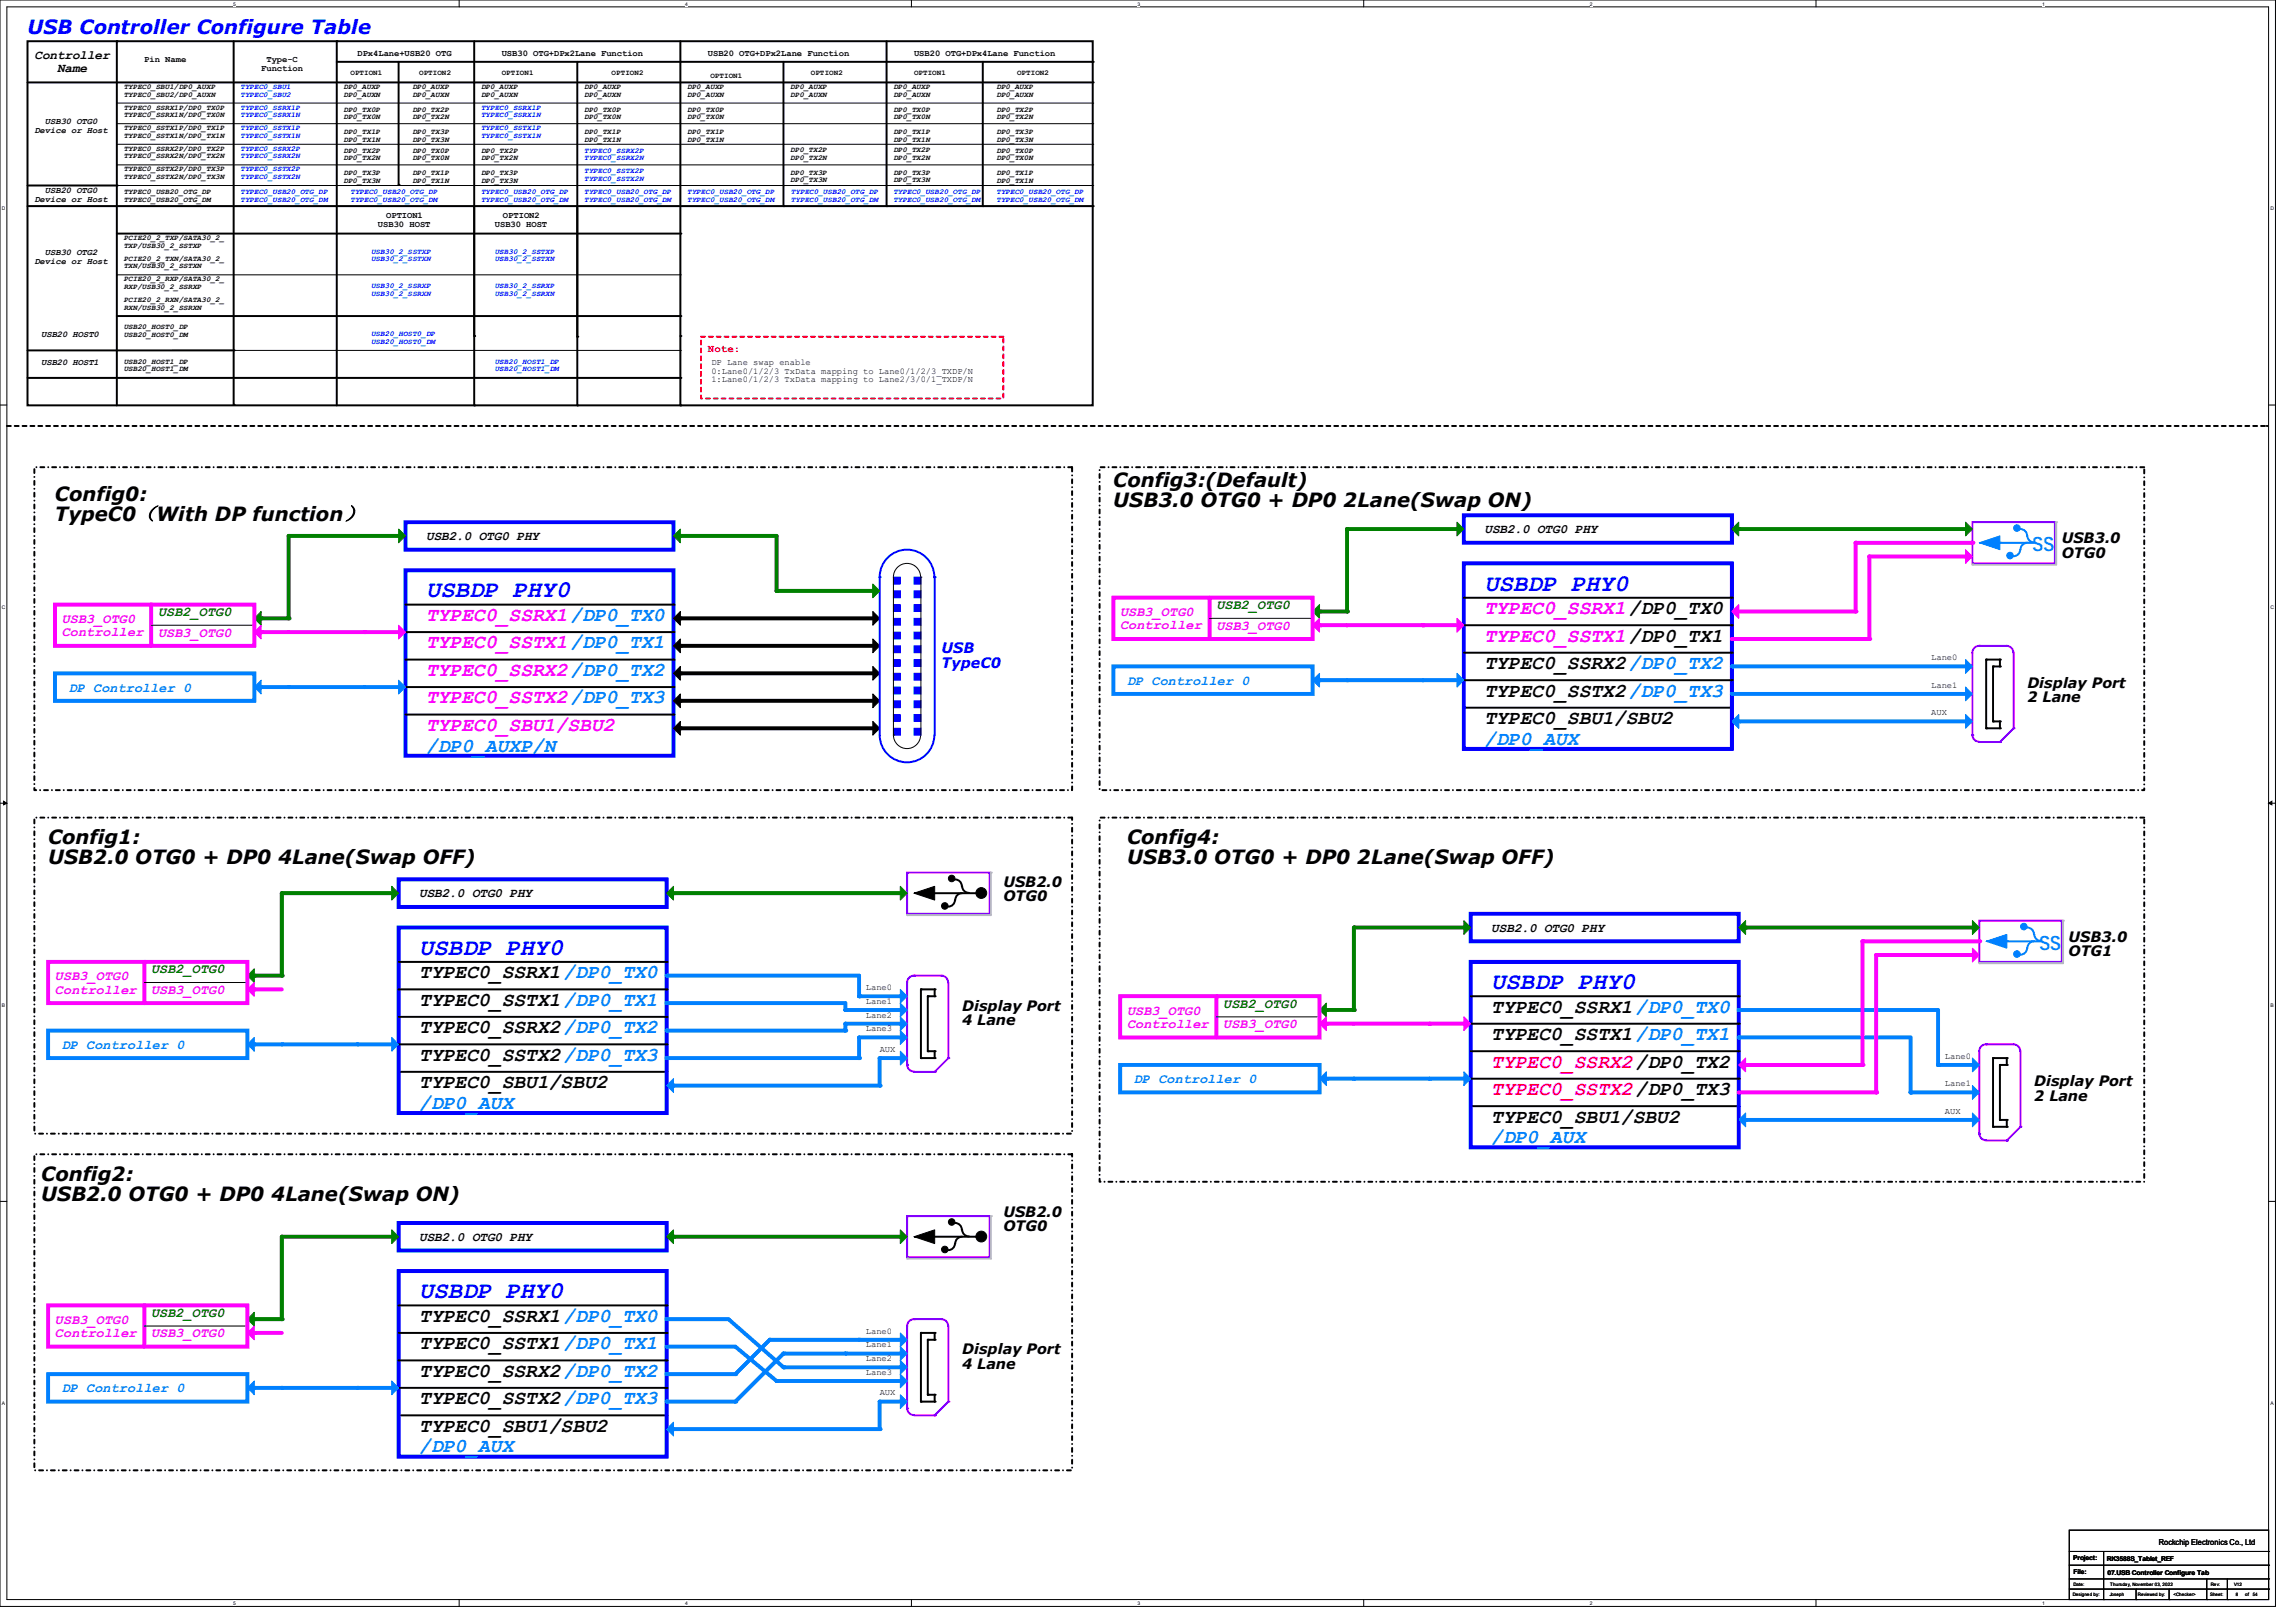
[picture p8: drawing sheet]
<svg xmlns="http://www.w3.org/2000/svg" width="297mm" height="210mm" viewBox="0 0 297 210" stroke-linecap="round" stroke-linejoin="round" font-family="sans-serif">
<defs><g id="words">
<g font-size="3.1" fill="#00f">
<text x="55.1" y="77.3">USBDP PHY0</text>
<text x="192" y="76.4">USBDP PHY0</text>
<text x="54.2" y="123.5">USBDP PHY0</text>
<text x="192.9" y="128">USBDP PHY0</text>
<text x="54.2" y="168">USBDP PHY0</text>
</g>
<text font-size="2.5" fill="#00f" x="3.6" y="4.4">USB Controller Configure Table</text>
<g font-size="2.5">
<text x="7.1" y="64.8">Config0:</text>
<text x="144" y="63">Config3:(Default)</text>
<text x="144" y="65.6">USB3.0 OTG0 + DP0 2Lane(Swap ON)</text>
<text x="7.1" y="67.4">TypeC0（With DP function）</text>
<text x="192" y="86.6">TYPEC0_SSRX2/DP0_TX2</text>
<text x="192" y="93.7">TYPEC0_SBU1/SBU2</text>
<text x="192" y="90.1">TYPEC0_SSTX2/DP0_TX3</text>
<text x="6.2" y="109.3">Config1:</text>
<text x="6.2" y="111.8">USB2.0 OTG0 + DP0 4Lane(Swap OFF)</text>
<text x="145.8" y="109.3">Config4:</text>
<text x="145.8" y="111.8">USB3.0 OTG0 + DP0 2Lane(Swap OFF)</text>
<text x="54.2" y="126.6">TYPEC0_SSRX1/DP0_TX0</text>
<text x="54.2" y="130.1">TYPEC0_SSTX1/DP0_TX1</text>
<text x="192.9" y="131">TYPEC0_SSRX1/DP0_TX0</text>
<text x="54.2" y="137.2">TYPEC0_SSTX2/DP0_TX3</text>
<text x="54.2" y="133.7">TYPEC0_SSRX2/DP0_TX2</text>
<text x="192.9" y="134.6">TYPEC0_SSTX1/DP0_TX1</text>
<text x="54.2" y="140.8">TYPEC0_SBU1/SBU2</text>
<text x="192.9" y="145.2">TYPEC0_SBU1/SBU2</text>
<text x="5.3" y="152.8">Config2:</text>
<text x="5.3" y="155.4">USB2.0 OTG0 + DP0 4Lane(Swap ON)</text>
<text x="54.2" y="171">TYPEC0_SSRX1/DP0_TX0</text>
<text x="54.2" y="174.6">TYPEC0_SSTX1/DP0_TX1</text>
<text x="54.2" y="178.1">TYPEC0_SSRX2/DP0_TX2</text>
<text x="54.2" y="185.3">TYPEC0_SBU1/SBU2</text>
<text x="54.2" y="181.7">TYPEC0_SSTX2/DP0_TX3</text>
</g>
<g font-size="2.5" fill="#0080ff">
<text x="262.9" y="71.2">SS</text>
<text x="55.1" y="97.2">/DP0_AUXP/N</text>
<text x="192" y="96.4">/DP0_AUX</text>
<text x="263.8" y="122.7">SS</text>
<text x="54.2" y="143.5">/DP0_AUX</text>
<text x="192.9" y="147.9">/DP0_AUX</text>
<text x="54.2" y="187.9">/DP0_AUX</text>
</g>
<g font-size="2.5" fill="#f0f">
<text x="55.1" y="80.3">TYPEC0_SSRX1/DP0_TX0</text>
<text x="55.1" y="83.9">TYPEC0_SSTX1/DP0_TX1</text>
<text x="192" y="79.5">TYPEC0_SSRX1/DP0_TX0</text>
<text x="192" y="83">TYPEC0_SSTX1/DP0_TX1</text>
<text x="55.1" y="87.5">TYPEC0_SSRX2/DP0_TX2</text>
<text x="55.1" y="94.6">TYPEC0_SBU1/SBU2</text>
<text x="55.1" y="91">TYPEC0_SSTX2/DP0_TX3</text>
</g>
<g font-size="2.5" fill="#ff0080">
<text x="192.9" y="141.7">TYPEC0_SSTX2/DP0_TX3</text>
<text x="192.9" y="138.1">TYPEC0_SSRX2/DP0_TX2</text>
</g>
<g font-size="1.9">
<text x="266.7" y="70.3">USB3.0</text>
<text x="266.7" y="72.2">OTG0</text>
<text x="262.3" y="89">Display Port</text>
<text x="262.3" y="90.8">2 Lane</text>
<text x="129.8" y="114.8">USB2.0</text>
<text x="129.8" y="116.6">OTG0</text>
<text x="267.6" y="121.9">USB3.0</text>
<text x="267.6" y="123.7">OTG1</text>
<text x="124.5" y="130.8">Display Port</text>
<text x="124.5" y="132.6">4 Lane</text>
<text x="263.1" y="140.5">Display Port</text>
<text x="263.1" y="142.4">2 Lane</text>
<text x="129.8" y="157.4">USB2.0</text>
<text x="129.8" y="159.3">OTG0</text>
<text x="124.5" y="175.2">Display Port</text>
<text x="124.5" y="177.1">4 Lane</text>
</g>
<g font-size="1.9" fill="#00f">
<text x="121.8" y="84.5">USB</text>
<text x="121.8" y="86.4">TypeC0</text>
</g>
<g font-size="1.7">
<text x="4.4" y="7.7">Controller</text>
<text x="7.4" y="9.3">Name</text>
<text x="55.1" y="69.9">USB2.0 OTG0 PHY</text>
<text x="192" y="69">USB2.0 OTG0 PHY</text>
<text x="54.2" y="116.1">USB2.0 OTG0 PHY</text>
<text x="192.9" y="120.6">USB2.0 OTG0 PHY</text>
<text x="54.2" y="160.6">USB2.0 OTG0 PHY</text>
</g>
<g font-size="1.7" fill="#f0f">
<text x="8" y="80.6">USB3_OTG0</text>
<text x="8" y="82.3">Controller</text>
<text x="20.4" y="82.4">USB3_OTG0</text>
<text x="144.9" y="79.7">USB3_OTG0</text>
<text x="144.9" y="81.4">Controller</text>
<text x="157.4" y="81.5">USB3_OTG0</text>
<text x="7.1" y="126.8">USB3_OTG0</text>
<text x="7.1" y="128.6">Controller</text>
<text x="19.6" y="128.6">USB3_OTG0</text>
<text x="145.8" y="131.3">USB3_OTG0</text>
<text x="145.8" y="133">Controller</text>
<text x="158.2" y="133.1">USB3_OTG0</text>
<text x="7.1" y="171.3">USB3_OTG0</text>
<text x="7.1" y="173">Controller</text>
<text x="19.6" y="173.1">USB3_OTG0</text>
</g>
<g font-size="1.7" fill="#008000">
<text x="20.4" y="79.7">USB2_OTG0</text>
<text x="157.4" y="78.8">USB2_OTG0</text>
<text x="19.6" y="125.9">USB2_OTG0</text>
<text x="158.2" y="130.4">USB2_OTG0</text>
<text x="19.6" y="170.4">USB2_OTG0</text>
</g>
<g font-size="1.7" fill="#0080ff">
<text x="8.9" y="89.5">DP Controller 0</text>
<text x="145.8" y="88.6">DP Controller 0</text>
<text x="8" y="135.7">DP Controller 0</text>
<text x="146.7" y="140.2">DP Controller 0</text>
<text x="8" y="180.2">DP Controller 0</text>
</g>
<text font-size="1.4" fill="#f00" x="91.6" y="45.6">Note:</text>
<g font-size="1.1">
<text x="18.7" y="8.1">Pin Name</text>
<text x="33.8" y="9.2">Function</text>
<text x="34.5" y="8.1">Type-C</text>
<text x="46.2" y="7.2">DPx4Lane+USB20 OTG</text>
<text x="64.9" y="7.2">USB30 OTG+DPx2Lane Function</text>
<text x="91.6" y="7.2">USB20 OTG+DPx2Lane Function</text>
<text x="118.2" y="7.2">USB20 OTG+DPx4Lane Function</text>
<text x="4.4" y="17.2">Device or Host</text>
<text x="5.8" y="16.1">USB30 OTG0</text>
<text x="4.4" y="26.1">Device or Host</text>
<text x="5.8" y="25">USB20 OTG0</text>
<text x="48.9" y="29.4">USB30 HOST</text>
<text x="50" y="28.2">OPTION1</text>
<text x="64" y="29.4">USB30 HOST</text>
<text x="65.1" y="28.2">OPTION2</text>
<text x="4.4" y="34.1">Device or Host</text>
<text x="5.8" y="33">USB30 OTG2</text>
<text x="5.3" y="43.6">USB20 HOST0</text>
<text x="5.3" y="47.2">USB20 HOST1</text>
<text x="92" y="47.2">DP Lane swap enable</text>
<text x="92" y="48.3">0:Lane0/1/2/3 TxData mapping to Lane0/1/2/3_TXDP/N</text>
<text x="92" y="49.5">1:Lane0/1/2/3 TxData mapping to Lane2/3/0/1_TXDP/N</text>
<text x="249.8" y="85.4">Lane0</text>
<text x="249.8" y="89">Lane1</text>
<text x="249.8" y="92.5">AUX</text>
<text x="112" y="128.1">Lane0</text>
<text x="112" y="129.9">Lane1</text>
<text x="112" y="131.7">Lane2</text>
<text x="112" y="133.4">Lane3</text>
<text x="113.8" y="136.1">AUX</text>
<text x="251.6" y="137">Lane0</text>
<text x="251.6" y="140.5">Lane1</text>
<text x="251.6" y="144.1">AUX</text>
<text x="112" y="172.6">Lane0</text>
<text x="112" y="174.3">Lane1</text>
<text x="112" y="176.1">Lane2</text>
<text x="112" y="177.9">Lane3</text>
<text x="113.8" y="180.6">AUX</text>
<text x="279.3" y="199.9">Rockchip Electronics Co., Ltd</text>
</g>
<g font-size="1">
<text x="16" y="11.5">TYPEC0_SBU1/DP0_AUXP</text>
<text x="44.4" y="11.5">DP0_AUXP</text>
<text x="45.3" y="9.7">OPTION1</text>
<text x="53.3" y="11.5">DP0_AUXP</text>
<text x="54.2" y="9.7">OPTION2</text>
<text x="62.2" y="11.5">DP0_AUXP</text>
<text x="64.9" y="9.7">OPTION1</text>
<text x="75.6" y="11.5">DP0_AUXP</text>
<text x="79.1" y="9.7">OPTION2</text>
<text x="88.9" y="11.5">DP0_AUXP</text>
<text x="91.9" y="10.1">OPTION1</text>
<text x="102.2" y="11.5">DP0_AUXP</text>
<text x="104.9" y="9.7">OPTION2</text>
<text x="115.6" y="11.5">DP0_AUXP</text>
<text x="118.2" y="9.7">OPTION1</text>
<text x="128.9" y="11.5">DP0_AUXP</text>
<text x="131.6" y="9.7">OPTION2</text>
<text x="16" y="12.5">TYPEC0_SBU2/DP0_AUXN</text>
<text x="16" y="14.2">TYPEC0_SSRX1P/DP0_TX0P</text>
<text x="16" y="15.2">TYPEC0_SSRX1N/DP0_TX0N</text>
<text x="16" y="16.8">TYPEC0_SSTX1P/DP0_TX1P</text>
<text x="16" y="17.8">TYPEC0_SSTX1N/DP0_TX1N</text>
<text x="44.4" y="12.5">DP0_AUXN</text>
<text x="44.4" y="14.4">DP0_TX0P</text>
<text x="44.4" y="15.4">DP0_TX0N</text>
<text x="44.4" y="17.4">DP0_TX1P</text>
<text x="53.3" y="12.5">DP0_AUXN</text>
<text x="53.3" y="14.4">DP0_TX2P</text>
<text x="53.3" y="15.4">DP0_TX2N</text>
<text x="53.3" y="17.4">DP0_TX3P</text>
<text x="62.2" y="12.5">DP0_AUXN</text>
<text x="75.6" y="12.5">DP0_AUXN</text>
<text x="75.6" y="14.4">DP0_TX0P</text>
<text x="75.6" y="15.4">DP0_TX0N</text>
<text x="75.6" y="17.4">DP0_TX1P</text>
<text x="88.9" y="12.5">DP0_AUXN</text>
<text x="88.9" y="14.4">DP0_TX0P</text>
<text x="88.9" y="15.4">DP0_TX0N</text>
<text x="88.9" y="17.4">DP0_TX1P</text>
<text x="102.2" y="12.5">DP0_AUXN</text>
<text x="115.6" y="12.5">DP0_AUXN</text>
<text x="115.6" y="14.4">DP0_TX0P</text>
<text x="115.6" y="15.4">DP0_TX0N</text>
<text x="115.6" y="17.4">DP0_TX1P</text>
<text x="128.9" y="12.5">DP0_AUXN</text>
<text x="128.9" y="14.4">DP0_TX2P</text>
<text x="128.9" y="15.4">DP0_TX2N</text>
<text x="128.9" y="17.4">DP0_TX3P</text>
<text x="16" y="19.5">TYPEC0_SSRX2P/DP0_TX2P</text>
<text x="16" y="20.5">TYPEC0_SSRX2N/DP0_TX2N</text>
<text x="16" y="22.2">TYPEC0_SSTX2P/DP0_TX3P</text>
<text x="16" y="23.2">TYPEC0_SSTX2N/DP0_TX3N</text>
<text x="44.4" y="19.8">DP0_TX2P</text>
<text x="44.4" y="20.7">DP0_TX2N</text>
<text x="44.4" y="22.7">DP0_TX3P</text>
<text x="44.4" y="23.7">DP0_TX3N</text>
<text x="44.4" y="18.3">DP0_TX1N</text>
<text x="53.3" y="19.8">DP0_TX0P</text>
<text x="53.3" y="20.7">DP0_TX0N</text>
<text x="53.3" y="22.7">DP0_TX1P</text>
<text x="53.3" y="23.7">DP0_TX1N</text>
<text x="53.3" y="18.3">DP0_TX3N</text>
<text x="62.2" y="19.8">DP0_TX2P</text>
<text x="62.2" y="20.7">DP0_TX2N</text>
<text x="62.2" y="22.7">DP0_TX3P</text>
<text x="62.2" y="23.7">DP0_TX3N</text>
<text x="75.6" y="18.3">DP0_TX1N</text>
<text x="88.9" y="18.3">DP0_TX1N</text>
<text x="102.2" y="19.7">DP0_TX2P</text>
<text x="102.2" y="20.7">DP0_TX2N</text>
<text x="102.2" y="22.6">DP0_TX3P</text>
<text x="102.2" y="23.6">DP0_TX3N</text>
<text x="115.6" y="19.7">DP0_TX2P</text>
<text x="115.6" y="20.7">DP0_TX2N</text>
<text x="115.6" y="22.6">DP0_TX3P</text>
<text x="115.6" y="23.6">DP0_TX3N</text>
<text x="115.6" y="18.3">DP0_TX1N</text>
<text x="128.9" y="19.8">DP0_TX0P</text>
<text x="128.9" y="20.7">DP0_TX0N</text>
<text x="128.9" y="22.7">DP0_TX1P</text>
<text x="128.9" y="23.7">DP0_TX1N</text>
<text x="128.9" y="18.3">DP0_TX3N</text>
<text x="16" y="25.1">TYPEC0_USB20_OTG_DP</text>
<text x="16" y="26.1">TYPEC0_USB20_OTG_DM</text>
<text x="16" y="33.7">PCIE20_2_TXN/SATA30_2_</text>
<text x="16" y="34.7">TXN/USB30_2_SSTXN</text>
<text x="16" y="31.1">PCIE20_2_TXP/SATA30_2_</text>
<text x="16" y="32">TXP/USB30_2_SSTXP</text>
<text x="16" y="39.1">PCIE20_2_RXN/SATA30_2_</text>
<text x="16" y="40">RXN/USB30_2_SSRXN</text>
<text x="16" y="36.4">PCIE20_2_RXP/SATA30_2_</text>
<text x="16" y="37.4">RXP/USB30_2_SSRXP</text>
<text x="16" y="42.6">USB20_HOST0_DP</text>
<text x="16" y="43.6">USB20_HOST0_DM</text>
<text x="16" y="47.1">USB20_HOST1_DP</text>
<text x="16" y="48">USB20_HOST1_DM</text>
</g>
<g font-size="1" fill="#00f">
<text x="31.1" y="11.5">TYPEC0_SBU1</text>
<text x="31.1" y="12.5">TYPEC0_SBU2</text>
<text x="31.1" y="14.2">TYPEC0_SSRX1P</text>
<text x="31.1" y="15.2">TYPEC0_SSRX1N</text>
<text x="31.1" y="16.8">TYPEC0_SSTX1P</text>
<text x="31.1" y="17.8">TYPEC0_SSTX1N</text>
<text x="62.2" y="16.8">TYPEC0_SSTX1P</text>
<text x="62.2" y="17.8">TYPEC0_SSTX1N</text>
<text x="62.2" y="14.2">TYPEC0_SSRX1P</text>
<text x="62.2" y="15.2">TYPEC0_SSRX1N</text>
<text x="31.1" y="19.5">TYPEC0_SSRX2P</text>
<text x="31.1" y="20.5">TYPEC0_SSRX2N</text>
<text x="31.1" y="22.2">TYPEC0_SSTX2P</text>
<text x="31.1" y="23.2">TYPEC0_SSTX2N</text>
<text x="75.6" y="19.8">TYPEC0_SSRX2P</text>
<text x="75.6" y="20.7">TYPEC0_SSRX2N</text>
<text x="75.6" y="22.4">TYPEC0_SSTX2P</text>
<text x="75.6" y="23.4">TYPEC0_SSTX2N</text>
<text x="31.1" y="25.1">TYPEC0_USB20_OTG_DP</text>
<text x="31.1" y="26.1">TYPEC0_USB20_OTG_DM</text>
<text x="45.3" y="25.1">TYPEC0_USB20_OTG_DP</text>
<text x="45.3" y="26.1">TYPEC0_USB20_OTG_DM</text>
<text x="62.2" y="25.1">TYPEC0_USB20_OTG_DP</text>
<text x="62.2" y="26.1">TYPEC0_USB20_OTG_DM</text>
<text x="75.6" y="25.1">TYPEC0_USB20_OTG_DP</text>
<text x="75.6" y="26.1">TYPEC0_USB20_OTG_DM</text>
<text x="88.9" y="25.1">TYPEC0_USB20_OTG_DP</text>
<text x="88.9" y="26.1">TYPEC0_USB20_OTG_DM</text>
<text x="102.3" y="25.1">TYPEC0_USB20_OTG_DP</text>
<text x="102.3" y="26.1">TYPEC0_USB20_OTG_DM</text>
<text x="115.6" y="25.1">TYPEC0_USB20_OTG_DP</text>
<text x="115.6" y="26.1">TYPEC0_USB20_OTG_DM</text>
<text x="128.9" y="25.1">TYPEC0_USB20_OTG_DP</text>
<text x="128.9" y="26.1">TYPEC0_USB20_OTG_DM</text>
<text x="48" y="32.9">USB30_2_SSTXP</text>
<text x="48" y="33.8">USB30_2_SSTXN</text>
<text x="64" y="32.9">USB30_2_SSTXP</text>
<text x="64" y="33.8">USB30_2_SSTXN</text>
<text x="48" y="37.3">USB30_2_SSRXP</text>
<text x="48" y="38.3">USB30_2_SSRXN</text>
<text x="64" y="37.3">USB30_2_SSRXP</text>
<text x="64" y="38.3">USB30_2_SSRXN</text>
<text x="48" y="43.5">USB20_HOST0_DP</text>
<text x="48" y="44.5">USB20_HOST0_DM</text>
<text x="64" y="47.1">USB20_HOST1_DP</text>
<text x="64" y="48">USB20_HOST1_DM</text>
</g>
<g font-size=".8">
<text x="268.2" y="201.9">Project:</text>
<text x="268.2" y="203.7">File:</text>
<text x="272.5" y="202">RK3588S_Tablet_REF</text>
<text x="272.6" y="203.8">07.USB Controller Configure Tab</text>
</g>
<g font-size=".6">
<text x="30.1" y=".7">5</text>
<text x="88.6" y=".7">4</text>
<text x="147.1" y=".7">3</text>
<text x="205.6" y=".7">2</text>
<text x="264.2" y=".7">1</text>
<text x=".3" y="27.2">D</text>
<text x="293.7" y="27.2">D</text>
<text x=".3" y="78.7">C</text>
<text x="293.7" y="78.7">C</text>
<text x=".3" y="130.3">B</text>
<text x="293.7" y="130.3">B</text>
<text x=".3" y="181.8">A</text>
<text x="293.7" y="181.8">A</text>
<text x="30.1" y="207.7">5</text>
<text x="88.6" y="207.7">4</text>
<text x="147.1" y="207.7">3</text>
<text x="205.6" y="207.7">2</text>
<text x="264.2" y="207.7">1</text>
<text x="268.1" y="206.5">Designed by:</text>
<text x="268.2" y="205.2">Date:</text>
<text x="272.9" y="206.5">Joseph</text>
<text x="273" y="205.2">Thursday, November 03, 2022</text>
<text x="276.5" y="206.5">Reviewed by:</text>
<text x="281.2" y="206.5">&lt;Checker&gt;</text>
<text x="285.9" y="206.5">Sheet:</text>
<text x="286" y="205.2">Rev:</text>
<text x="289" y="205.2">V12</text>
<text x="289.2" y="206.5">8</text>
<text x="290.4" y="206.5">of</text>
<text x="291.4" y="206.5">54</text>
</g>
</g></defs>
<path d="M0 0h294.3v207.9h-294.3zM.9 .9h292.6v206.1h-292.6z" fill="none" stroke="#000" stroke-width=".13"/>
<g fill="#fff">
<path d="M30.1 .1h.4v.7h-.4z"/>
<path d="M30.1 207.1h.4v.7h-.4z"/>
</g>
<path d="M59.4 0v.9M59.4 207v.9" fill="none" stroke="#000" stroke-width=".13"/>
<g fill="#fff">
<path d="M88.6 .1h.4v.7h-.4z"/>
<path d="M88.6 207.1h.4v.7h-.4z"/>
</g>
<path d="M117.9 0v.9M117.9 207v.9" fill="none" stroke="#000" stroke-width=".13"/>
<g fill="#fff">
<path d="M147.2 .1h.3v.7h-.3z"/>
<path d="M147.2 207.1h.3v.7h-.3z"/>
</g>
<path d="M176.4 0v.9M176.4 207v.9" fill="none" stroke="#000" stroke-width=".13"/>
<g fill="#fff">
<path d="M205.7 .1h.3v.7h-.3z"/>
<path d="M205.7 207.1h.3v.7h-.3z"/>
</g>
<path d="M234.9 0v.9M234.9 207v.9" fill="none" stroke="#000" stroke-width=".13"/>
<g fill="#fff">
<path d="M264.2 .1h.3v.7h-.3z"/>
<path d="M264.2 207.1h.3v.7h-.3z"/>
<path d="M.3 26.6h.4v.7h-.4z"/>
<path d="M293.7 26.6h.5v.7h-.5z"/>
<path d="M.3 78.1h.4v.8h-.4z"/>
<path d="M293.7 78.1h.5v.8h-.5z"/>
</g>
<path d="M0 52.4h.9M293.5 52.4h.8" fill="none" stroke="#000" stroke-width=".13"/>
<g fill="#fff">
<path d="M.3 129.7h.4v.7h-.4z"/>
<path d="M293.7 129.7h.4v.7h-.4z"/>
</g>
<path d="M0 103.9h.9M293.5 103.9h.8" fill="none" stroke="#000" stroke-width=".13"/>
<path d="M.5 103.7l.4 .2-.4 .2zM293.5 103.9l.4-.2v.4z" fill="#000" stroke="#000" stroke-width=".13"/>
<g fill="#fff">
<path d="M.3 181.2h.3v.7h-.3z"/>
<path d="M293.7 181.2h.4v.7h-.4z"/>
</g>
<g fill="none" stroke="#000" stroke-width=".13">
<path d="M15.1 13.3h126.3M15.1 16h126.3M15.1 18.7h126.3M141.4 13.3h.1M141.4 16h.1M141.4 18.7h.1M15.1 21.3h126.3M15.1 24h126.3M15.1 35.6h72.9M88 35.6h.1M141.4 21.3h.1M141.4 24h.1"/>
<path d="M22.2 45.3h65.8M88 45.3h.1M0 155.4h.9M293.5 155.4h.8"/>
</g>
<g fill="none" stroke="#000" stroke-width=".25">
<path d="M3.6 5.3h137.8v47.2h-137.8zM3.6 10.7h137.8M15.1 5.3h.1M15.1 5.3v47.2M30.2 5.3v47.1M43.6 5.3h.1M43.6 5.3v47.2M43.6 8h97.8M51.6 8v15.9M61.3 5.3v47.2M74.7 8v44.5M88 5.3v38.2"/>
<path d="M101.3 8v18.7M114.7 5.3v21.4M127.1 8v18.7M141.4 10.7h.1M141.4 8h.1M3.6 24h11.5M3.6 26.7h137.8M15.1 24h.1M15.1 30.2h72.9M51.6 23.9h.1M88 30.2h.1M101.3 26.7h.1"/>
<path d="M114.7 26.7h.1M127.1 26.7h.1M141.4 26.7h.1M3.6 48.9h84.4M3.6 45.3h26.6M15.1 40.9h72.9M30.2 52.4h.1M30.2 45.3h.1M61.3 43.5h.1M61.3 52.5h.1M74.7 43.6h.1M74.7 52.5h.1"/>
<path d="M88 52.5h.1M88 43.5h.1M88 40.9h.1M88 48.9h.1M88 43.6v8.9M189.4 91.6h34.6M224 91.6h.1"/>
</g>
<path d="M90.7 43.6h39.1v8h-39.1z" fill="none" stroke="#f00" stroke-width=".25" stroke-dasharray=".5 .5"/>
<path d="M156.5 77.3v5.4" fill="none" stroke="#f0f" stroke-width=".51"/>
<circle cx="156.5" cy="77.3" r=".25" fill="#f0f"/>
<path d="M156.5 80h13.3M169.8 80h.1" fill="none" stroke="#000" stroke-width=".13"/>
<path d="M189.4 66.7h34.6v3.5h-34.6zM189.4 72.9h34.6v24h-34.6z" fill="none" stroke="#00f" stroke-width=".51"/>
<g fill="#008000" stroke="#008000" stroke-width=".13">
<path d="M169.8 79.1l.9-.9v1.8z" fill-rule="evenodd"/>
<path d="M188.5 67.6l.9 .9-.9 .8z" fill-rule="evenodd"/>
</g>
<path d="M169.8 80.9l.9-.9v1.8z" fill-rule="evenodd" fill="#f0f" stroke="#f0f" stroke-width=".13"/>
<path d="M144 77.3h25.8v5.4h-25.8zM170.7 80.9h3.5" fill="none" stroke="#f0f" stroke-width=".51"/>
<path d="M169.8 88l.9-.9v1.8z" fill-rule="evenodd" fill="#0080ff" stroke="#0080ff" stroke-width=".13"/>
<path d="M144 86.2h25.8v3.6h-25.8z" fill="none" stroke="#0080ff" stroke-width=".51"/>
<path d="M189.4 77.3h34.6M224 77.3h.1M189.4 80.9h34.6M189.4 84.5h34.6M189.4 88h34.6M224 80.9h.1M224 84.5h.1M224 88h.1" fill="none" stroke="#000" stroke-width=".25"/>
<circle cx="170.7" cy="80.9" r=".25" fill="#f0f"/>
<path d="M170.7 79.1h3.5" fill="none" stroke="#008000" stroke-width=".51"/>
<circle cx="170.7" cy="79.1" r=".25" fill="#008000"/>
<path d="M174.2 68.5v10.6" fill="none" stroke="#008000" stroke-width=".51"/>
<circle cx="174.2" cy="79.1" r=".25" fill="#008000"/>
<path d="M174.2 68.5h14.3" fill="none" stroke="#008000" stroke-width=".51"/>
<circle cx="174.2" cy="68.5" r=".25" fill="#008000"/>
<path d="M170.7 88h3.5" fill="none" stroke="#0080ff" stroke-width=".51"/>
<circle cx="170.7" cy="88" r=".25" fill="#0080ff"/>
<path d="M188.5 80l.9 .9-.9 .9z" fill-rule="evenodd" fill="#f0f" stroke="#f0f" stroke-width=".13"/>
<path d="M184 80.9h4.5" fill="none" stroke="#f0f" stroke-width=".51"/>
<circle cx="184" cy="80.9" r=".25" fill="#f0f"/>
<path d="M174.2 88h9.8" fill="none" stroke="#0080ff" stroke-width=".51"/>
<circle cx="174.2" cy="88" r=".25" fill="#0080ff"/>
<path d="M174.2 80.9h9.8" fill="none" stroke="#f0f" stroke-width=".51"/>
<circle cx="184" cy="80.9" r=".25" fill="#f0f"/>
<path d="M188.5 87.1l.9 .9-.9 .9z" fill-rule="evenodd" fill="#0080ff" stroke="#0080ff" stroke-width=".13"/>
<path d="M184 88h4.5" fill="none" stroke="#0080ff" stroke-width=".51"/>
<circle cx="184" cy="88" r=".25" fill="#0080ff"/>
<g fill="#0080ff" stroke="#0080ff" stroke-width=".13">
<path d="M256 70.2l2.7-.9v1.8l-2.7-.9h.9z" fill-rule="evenodd"/>
<circle cx="260.9" cy="68.3" r=".42"/>
<circle cx="260" cy="71.9" r=".42"/>
</g>
<path d="M258.7 70.2h.1M258.7 70.2h4.4M261.3 71.1a.87 .87 0 0 1-.8 .9M261.4 68.5a.87 .87 0 0 1 .8 .8M262.3 69.3a.87 .87 0 0 0 .8 .9M262.3 70.2a.87 .87 0 0 0-.9 .9" fill="none" stroke="#0080ff" stroke-width=".25"/>
<path d="M255.1 67.6h10.7v5.3h-10.7zM255.1 95.1a.87 .87 0 0 0 .9 .9M255.1 95.1h.1M256 83.6a.87 .87 0 0 0-.9 .9v10.6M256 83.6h3.6a.87 .87 0 0 1 .8 .9M256 83.6h.1M256 96h2.7M258.7 96h.1M260.5 94.2h.1M260.5 84.5v9.7M260.5 94.2l-1.8 1.8" fill="none" stroke="#8000ff" stroke-width=".25"/>
<path d="M255.1 73.1h.1M266 67.6h.1M266 67.6v5.5h-10.9" fill="none" stroke="#c0c0c0" stroke-width=".25"/>
<path d="M257.8 93.3h.1" fill="none" stroke="#000" stroke-width=".13"/>
<g fill="none" stroke="#000" stroke-width=".25">
<path d="M256.9 85.3h.1M256.9 94.2h.1M256.9 85.3v8.9M256.9 85.3h1.8M256.9 94.2h1.8M257.8 93.3h.1M257.8 86.2h.1M257.8 93.3h.9M257.8 86.2v7.1M257.8 86.2h.9M258.7 86.2h.1M258.7 93.3h.1"/>
<path d="M258.7 85.3h.1M258.7 94.2h.1M258.7 85.3v.9M258.7 93.3v.9"/>
</g>
<path d="M224 86.2h30.3" fill="none" stroke="#0080ff" stroke-width=".51"/>
<circle cx="224" cy="86.2" r=".25" fill="#0080ff"/>
<g fill="#0080ff" stroke="#0080ff" stroke-width=".13">
<path d="M254.3 85.3l.8 .9-.8 .9z" fill-rule="evenodd"/>
<path d="M254.3 88.9l.8 .9-.8 .9z" fill-rule="evenodd"/>
</g>
<path d="M224 89.8h30.3" fill="none" stroke="#0080ff" stroke-width=".51"/>
<circle cx="224" cy="89.8" r=".25" fill="#0080ff"/>
<path d="M254.3 92.5l.8 .8-.8 .9z" fill-rule="evenodd" fill="#0080ff" stroke="#0080ff" stroke-width=".13"/>
<path d="M224.9 93.3h29.4" fill="none" stroke="#0080ff" stroke-width=".51"/>
<circle cx="224.9" cy="93.3" r=".25" fill="#0080ff"/>
<path d="M224.9 92.5v1.7l-.9-.9z" fill-rule="evenodd" fill="#0080ff" stroke="#0080ff" stroke-width=".13"/>
<path d="M224.9 68.5h29.4" fill="none" stroke="#008000" stroke-width=".51"/>
<circle cx="224.9" cy="68.5" r=".25" fill="#008000"/>
<g fill="#008000" stroke="#008000" stroke-width=".13">
<path d="M224 68.5l.9-.9v1.7z" fill-rule="evenodd"/>
<path d="M254.3 67.6l.8 .9-.8 .8z" fill-rule="evenodd"/>
</g>
<path d="M240 70.2h15.1" fill="none" stroke="#f0f" stroke-width=".51"/>
<circle cx="255.1" cy="70.2" r=".25" fill="#f0f"/>
<path d="M254.3 71.1l.8 .9-.8 .9z" fill-rule="evenodd" fill="#f0f" stroke="#f0f" stroke-width=".13"/>
<path d="M241.8 72h12.5" fill="none" stroke="#f0f" stroke-width=".51"/>
<circle cx="254.3" cy="72" r=".25" fill="#f0f"/>
<path d="M240 70.2v8.9" fill="none" stroke="#f0f" stroke-width=".51"/>
<circle cx="240" cy="70.2" r=".25" fill="#f0f"/>
<path d="M241.8 72v10.7" fill="none" stroke="#f0f" stroke-width=".51"/>
<circle cx="241.8" cy="72" r=".25" fill="#f0f"/>
<path d="M224.9 79.1h15.1" fill="none" stroke="#f0f" stroke-width=".51"/>
<circle cx="240" cy="79.1" r=".25" fill="#f0f"/>
<path d="M224.9 78.2v1.8l-.9-.9z" fill-rule="evenodd" fill="#f0f" stroke="#f0f" stroke-width=".13"/>
<path d="M224 82.7h17.8" fill="none" stroke="#f0f" stroke-width=".51"/>
<circle cx="241.8" cy="82.7" r=".25" fill="#f0f"/>
<path d="M190.2 143.1h34.7M224.9 143.1h.1" fill="none" stroke="#000" stroke-width=".25"/>
<path d="M157.4 128.9v5.3" fill="none" stroke="#f0f" stroke-width=".51"/>
<circle cx="157.4" cy="128.9" r=".25" fill="#f0f"/>
<path d="M157.4 131.6h13.3M170.7 131.6h.1" fill="none" stroke="#000" stroke-width=".13"/>
<path d="M190.2 118.2h34.7v3.6h-34.7zM190.2 124.5h34.7v24h-34.7z" fill="none" stroke="#00f" stroke-width=".51"/>
<g fill="#008000" stroke="#008000" stroke-width=".13">
<path d="M170.7 130.7l.9-.9v1.8z" fill-rule="evenodd"/>
<path d="M189.4 119.1l.8 .9-.8 .9z" fill-rule="evenodd"/>
</g>
<path d="M170.7 132.5l.9-.9v1.7z" fill-rule="evenodd" fill="#f0f" stroke="#f0f" stroke-width=".13"/>
<path d="M144.9 128.9h25.8v5.3h-25.8zM171.6 132.5h3.5" fill="none" stroke="#f0f" stroke-width=".51"/>
<path d="M170.7 139.6l.9-.9v1.8z" fill-rule="evenodd" fill="#0080ff" stroke="#0080ff" stroke-width=".13"/>
<path d="M144.9 137.8h25.8v3.6h-25.8z" fill="none" stroke="#0080ff" stroke-width=".51"/>
<path d="M190.2 132.5h34.7M190.2 128.9h34.7M190.2 136h34.7M190.2 139.6h34.7M224.9 132.5h.1M224.9 128.9h.1M224.9 136h.1M224.9 139.6h.1" fill="none" stroke="#000" stroke-width=".25"/>
<circle cx="171.6" cy="132.5" r=".25" fill="#f0f"/>
<path d="M171.6 130.7h3.5" fill="none" stroke="#008000" stroke-width=".51"/>
<circle cx="171.6" cy="130.7" r=".25" fill="#008000"/>
<path d="M175.1 120v10.7" fill="none" stroke="#008000" stroke-width=".51"/>
<circle cx="175.1" cy="130.7" r=".25" fill="#008000"/>
<path d="M175.1 120h14.3" fill="none" stroke="#008000" stroke-width=".51"/>
<circle cx="175.1" cy="120" r=".25" fill="#008000"/>
<path d="M171.6 139.6h3.5" fill="none" stroke="#0080ff" stroke-width=".51"/>
<circle cx="171.6" cy="139.6" r=".25" fill="#0080ff"/>
<path d="M189.4 131.6l.8 .9-.8 .8z" fill-rule="evenodd" fill="#f0f" stroke="#f0f" stroke-width=".13"/>
<path d="M184.9 132.5h4.5" fill="none" stroke="#f0f" stroke-width=".51"/>
<circle cx="184.9" cy="132.5" r=".25" fill="#f0f"/>
<path d="M175.1 139.6h9.8" fill="none" stroke="#0080ff" stroke-width=".51"/>
<circle cx="175.1" cy="139.6" r=".25" fill="#0080ff"/>
<path d="M175.1 132.5h9.8" fill="none" stroke="#f0f" stroke-width=".51"/>
<circle cx="184.9" cy="132.5" r=".25" fill="#f0f"/>
<path d="M189.4 138.7l.8 .9-.8 .9z" fill-rule="evenodd" fill="#0080ff" stroke="#0080ff" stroke-width=".13"/>
<path d="M184.9 139.6h4.5" fill="none" stroke="#0080ff" stroke-width=".51"/>
<circle cx="184.9" cy="139.6" r=".25" fill="#0080ff"/>
<g fill="#0080ff" stroke="#0080ff" stroke-width=".13">
<path d="M256.9 121.8l2.7-.9v1.8l-2.7-.9h.9z" fill-rule="evenodd"/>
<circle cx="261.8" cy="119.9" r=".42"/>
<circle cx="260.9" cy="123.4" r=".42"/>
</g>
<path d="M259.6 121.8h.1M259.6 121.8h4.4M262.2 122.7a.87 .87 0 0 1-.8 .8M262.3 120a.87 .87 0 0 1 .8 .9M263.1 120.9a.87 .87 0 0 0 .9 .9M263.1 121.8a.87 .87 0 0 0-.8 .9" fill="none" stroke="#0080ff" stroke-width=".25"/>
<path d="M256 119.1h10.7v5.4h-10.7zM256.9 135.1a.87 .87 0 0 0-.9 .9v10.7M256.9 135.1h3.6a.87 .87 0 0 1 .8 .9M256.9 135.1h.1M261.4 136v9.8M256 146.7a.87 .87 0 0 0 .9 .8M256 146.7h.1M256.9 147.6h2.7M259.6 147.6h.1M261.4 145.8h.1M261.4 145.8l-1.8 1.8" fill="none" stroke="#8000ff" stroke-width=".25"/>
<path d="M266.9 119.1h.1M266.9 119.1v5.5h-10.9M256 124.6h.1" fill="none" stroke="#c0c0c0" stroke-width=".25"/>
<path d="M258.7 144.9h.1" fill="none" stroke="#000" stroke-width=".13"/>
<g fill="none" stroke="#000" stroke-width=".25">
<path d="M257.8 136.9h.1M257.8 136.9v8.9M257.8 136.9h1.8M258.7 137.8h.1M258.7 137.8v7.1M258.7 137.8h.9M259.6 137.8h.1M259.6 136.9h.1M259.6 136.9v.9M257.8 145.8h.1M257.8 145.8h1.8M258.7 144.9h.1"/>
<path d="M258.7 144.9h.9M259.6 144.9h.1M259.6 145.8h.1M259.6 144.9v.9"/>
</g>
<path d="M225.8 144.9h29.3" fill="none" stroke="#0080ff" stroke-width=".51"/>
<circle cx="225.8" cy="144.9" r=".25" fill="#0080ff"/>
<g fill="#0080ff" stroke="#0080ff" stroke-width=".13">
<path d="M255.1 144l.9 .9-.9 .9z" fill-rule="evenodd"/>
<path d="M224.9 144.9l.9-.9v1.8z" fill-rule="evenodd"/>
</g>
<path d="M224.9 130.7h25.8" fill="none" stroke="#0080ff" stroke-width=".51"/>
<circle cx="224.9" cy="130.7" r=".25" fill="#0080ff"/>
<path d="M224.9 134.2h22.2" fill="none" stroke="#0080ff" stroke-width=".51"/>
<circle cx="224.9" cy="134.2" r=".25" fill="#0080ff"/>
<path d="M255.1 136.9l.9 .9-.9 .9z" fill-rule="evenodd" fill="#0080ff" stroke="#0080ff" stroke-width=".13"/>
<path d="M250.7 137.8h4.4" fill="none" stroke="#0080ff" stroke-width=".51"/>
<circle cx="250.7" cy="137.8" r=".25" fill="#0080ff"/>
<path d="M255.1 140.5l.9 .9-.9 .8z" fill-rule="evenodd" fill="#0080ff" stroke="#0080ff" stroke-width=".13"/>
<path d="M247.1 141.4h8" fill="none" stroke="#0080ff" stroke-width=".51"/>
<circle cx="247.1" cy="141.4" r=".25" fill="#0080ff"/>
<path d="M250.7 130.7v7.1" fill="none" stroke="#0080ff" stroke-width=".51"/>
<circle cx="250.7" cy="137.8" r=".25" fill="#0080ff"/>
<path d="M247.1 134.2v7.2" fill="none" stroke="#0080ff" stroke-width=".51"/>
<circle cx="247.1" cy="141.4" r=".25" fill="#0080ff"/>
<path d="M225.8 120h29.3" fill="none" stroke="#008000" stroke-width=".51"/>
<circle cx="225.8" cy="120" r=".25" fill="#008000"/>
<g fill="#008000" stroke="#008000" stroke-width=".13">
<path d="M255.1 119.1l.9 .9-.9 .9z" fill-rule="evenodd"/>
<path d="M224.9 120l.9-.9v1.8z" fill-rule="evenodd"/>
</g>
<path d="M240.9 121.8h15.1" fill="none" stroke="#f0f" stroke-width=".51"/>
<circle cx="256" cy="121.8" r=".25" fill="#f0f"/>
<path d="M255.1 122.7l.9 .9-.9 .9z" fill-rule="evenodd" fill="#f0f" stroke="#f0f" stroke-width=".13"/>
<path d="M242.7 123.6h12.4" fill="none" stroke="#f0f" stroke-width=".51"/>
<circle cx="255.1" cy="123.6" r=".25" fill="#f0f"/>
<path d="M240.9 121.8v16" fill="none" stroke="#f0f" stroke-width=".51"/>
<circle cx="240.9" cy="121.8" r=".25" fill="#f0f"/>
<path d="M242.7 123.6v17.8" fill="none" stroke="#f0f" stroke-width=".51"/>
<circle cx="242.7" cy="123.6" r=".25" fill="#f0f"/>
<path d="M225.8 137.8h15.1" fill="none" stroke="#f0f" stroke-width=".51"/>
<circle cx="240.9" cy="137.8" r=".25" fill="#f0f"/>
<path d="M224.9 141.4h17.8" fill="none" stroke="#f0f" stroke-width=".51"/>
<circle cx="242.7" cy="141.4" r=".25" fill="#f0f"/>
<path d="M224.9 137.8l.9-.9v1.8z" fill-rule="evenodd" fill="#f0f" stroke="#f0f" stroke-width=".13"/>
<path d="M142.2 60.5h135.2v41.7h-135.2zM142.2 105.8h135.2v47.1h-135.2z" fill="none" stroke="#000" stroke-width=".25" stroke-dasharray=".5 .5 0 .5"/>
<path d="M19.6 78.2v5.4" fill="none" stroke="#f0f" stroke-width=".51"/>
<circle cx="19.6" cy="78.2" r=".25" fill="#f0f"/>
<path d="M19.6 80.9h13.3M32.9 80.9h.1" fill="none" stroke="#000" stroke-width=".13"/>
<path d="M33.8 81.8h3.5" fill="none" stroke="#f0f" stroke-width=".51"/>
<circle cx="33.8" cy="81.8" r=".25" fill="#f0f"/>
<path d="M52.5 67.6h34.6v3.5h-34.6zM52.5 73.8h34.6v24h-34.6z" fill="none" stroke="#00f" stroke-width=".51"/>
<path d="M32.9 80l.9-.9v1.8z" fill-rule="evenodd" fill="#008000" stroke="#008000" stroke-width=".13"/>
<path d="M32.9 81.8l.9-.9v1.8z" fill-rule="evenodd" fill="#f0f" stroke="#f0f" stroke-width=".13"/>
<path d="M7.1 78.2h25.8v5.4h-25.8z" fill="none" stroke="#f0f" stroke-width=".51"/>
<path d="M33.8 80h3.5" fill="none" stroke="#008000" stroke-width=".51"/>
<circle cx="33.8" cy="80" r=".25" fill="#008000"/>
<path d="M37.3 69.3v10.7" fill="none" stroke="#008000" stroke-width=".51"/>
<circle cx="37.3" cy="80" r=".25" fill="#008000"/>
<path d="M51.6 68.5l.9 .8-.9 .9z" fill-rule="evenodd" fill="#008000" stroke="#008000" stroke-width=".13"/>
<path d="M37.3 69.3h14.3" fill="none" stroke="#008000" stroke-width=".51"/>
<circle cx="37.3" cy="69.3" r=".25" fill="#008000"/>
<path d="M52.5 78.2h34.6M87.1 78.2h.1M52.5 81.8h34.6M52.5 85.3h34.6M52.5 88.9h34.6M87.1 81.8h.1M87.1 85.3h.1M87.1 88.9h.1" fill="none" stroke="#000" stroke-width=".25"/>
<path d="M32.9 88.9l.9-.9v1.8z" fill-rule="evenodd" fill="#0080ff" stroke="#0080ff" stroke-width=".13"/>
<path d="M7.1 87.1h25.8v3.6h-25.8zM33.8 88.9h3.5" fill="none" stroke="#0080ff" stroke-width=".51"/>
<circle cx="33.8" cy="88.9" r=".25" fill="#0080ff"/>
<path d="M51.6 80.9l.9 .9-.9 .9z" fill-rule="evenodd" fill="#f0f" stroke="#f0f" stroke-width=".13"/>
<path d="M51.6 88l.9 .9-.9 .9z" fill-rule="evenodd" fill="#0080ff" stroke="#0080ff" stroke-width=".13"/>
<path d="M47.1 81.8h4.5" fill="none" stroke="#f0f" stroke-width=".51"/>
<circle cx="47.1" cy="81.8" r=".25" fill="#f0f"/>
<path d="M47.1 88.9h4.5" fill="none" stroke="#0080ff" stroke-width=".51"/>
<circle cx="47.1" cy="88.9" r=".25" fill="#0080ff"/>
<path d="M37.3 88.9h9.8" fill="none" stroke="#0080ff" stroke-width=".51"/>
<circle cx="37.3" cy="88.9" r=".25" fill="#0080ff"/>
<path d="M37.3 81.8h9.8" fill="none" stroke="#f0f" stroke-width=".51"/>
<circle cx="47.1" cy="81.8" r=".25" fill="#f0f"/>
<g fill="#000" stroke="#000" stroke-width=".13">
<path d="M87.1 80l.9-.9v1.8z" fill-rule="evenodd"/>
<path d="M87.1 83.6l.9-.9v1.8z" fill-rule="evenodd"/>
<path d="M87.1 87.1l.9-.9v1.8z" fill-rule="evenodd"/>
<path d="M87.1 90.7l.9-.9v1.8z" fill-rule="evenodd"/>
<path d="M87.1 94.2l.9-.9v1.8z" fill-rule="evenodd"/>
<path d="M112.9 79.1l.9 .9-.9 .9z" fill-rule="evenodd"/>
<path d="M112.9 82.7l.9 .9-.9 .9z" fill-rule="evenodd"/>
<path d="M112.9 86.2l.9 .9-.9 .9z" fill-rule="evenodd"/>
<path d="M112.9 89.8l.9 .9-.9 .9z" fill-rule="evenodd"/>
<path d="M112.9 93.3l.9 .9-.9 .9z" fill-rule="evenodd"/>
</g>
<path d="M88 80h24.9M88 83.6h24.9M88 87.1h24.9M88 90.7h24.9M88 94.2h24.9" fill="none" stroke="#000" stroke-width=".51"/>
<g fill="#000">
<circle cx="88" cy="90.7" r=".25"/>
<circle cx="88" cy="80" r=".25"/>
<circle cx="88" cy="83.6" r=".25"/>
<circle cx="88" cy="87.1" r=".25"/>
<circle cx="88" cy="94.2" r=".25"/>
</g>
<path d="M52.5 92.5h34.6M87.1 92.5h.1" fill="none" stroke="#000" stroke-width=".25"/>
<path d="M119.1 74.7a1.76 1.76 0 0 0-1.8-1.8 1.76 1.76 0 0 0-1.7 1.8v20.4M119.1 74.7h.1M119.1 74.7v20.4M115.6 95.1a1.76 1.76 0 0 0 1.7 1.8 1.76 1.76 0 0 0 1.8-1.8M115.6 95.1h.1" fill="none" stroke="#000" stroke-width=".13"/>
<g fill="#00f" stroke="#00f" stroke-width=".13">
<path d="M115.6 94.2h.9v.9h-.9z" fill-rule="evenodd"/>
<path d="M115.6 92.5h.9v.8h-.9z" fill-rule="evenodd"/>
<path d="M115.6 90.7h.9v.9h-.9z" fill-rule="evenodd"/>
<path d="M115.6 88.9h.9v.9h-.9z" fill-rule="evenodd"/>
<path d="M115.6 87.1h.9v.9h-.9z" fill-rule="evenodd"/>
<path d="M115.6 85.3h.9v.9h-.9z" fill-rule="evenodd"/>
<path d="M115.6 83.6h.9v.9h-.9z" fill-rule="evenodd"/>
<path d="M115.6 81.8h.9v.9h-.9z" fill-rule="evenodd"/>
<path d="M115.6 80h.9v.9h-.9z" fill-rule="evenodd"/>
<path d="M115.6 78.2h.9v.9h-.9z" fill-rule="evenodd"/>
<path d="M115.6 76.5h.9v.8h-.9z" fill-rule="evenodd"/>
<path d="M115.6 74.7h.9v.9h-.9z" fill-rule="evenodd"/>
<path d="M118.2 94.2h.9v.9h-.9z" fill-rule="evenodd"/>
<path d="M118.2 92.5h.9v.8h-.9z" fill-rule="evenodd"/>
<path d="M118.2 90.7h.9v.9h-.9z" fill-rule="evenodd"/>
<path d="M118.2 88.9h.9v.9h-.9z" fill-rule="evenodd"/>
<path d="M118.2 87.1h.9v.9h-.9z" fill-rule="evenodd"/>
<path d="M118.2 85.3h.9v.9h-.9z" fill-rule="evenodd"/>
<path d="M118.2 83.6h.9v.9h-.9z" fill-rule="evenodd"/>
<path d="M118.2 81.8h.9v.9h-.9z" fill-rule="evenodd"/>
<path d="M118.2 80h.9v.9h-.9z" fill-rule="evenodd"/>
<path d="M118.2 78.2h.9v.9h-.9z" fill-rule="evenodd"/>
<path d="M118.2 76.5h.9v.8h-.9z" fill-rule="evenodd"/>
<path d="M118.2 74.7h.9v.9h-.9z" fill-rule="evenodd"/>
</g>
<path d="M113.8 74.7h.1M113.8 74.7a3.5 3.5 0 0 1 3.5-3.6 3.5 3.5 0 0 1 3.6 3.6M113.8 74.7v20.4a3.5 3.5 0 0 0 3.5 3.5 3.5 3.5 0 0 0 3.6-3.5M120.9 74.7h.1M120.9 74.7v20.4" fill="none" stroke="#00f" stroke-width=".25"/>
<path d="M112.9 75.6l.9 .9-.9 .8z" fill-rule="evenodd" fill="#008000" stroke="#008000" stroke-width=".13"/>
<path d="M100.5 76.5h12.4" fill="none" stroke="#008000" stroke-width=".51"/>
<circle cx="100.5" cy="76.5" r=".25" fill="#008000"/>
<path d="M88 69.3h12.5" fill="none" stroke="#008000" stroke-width=".51"/>
<circle cx="88" cy="69.3" r=".25" fill="#008000"/>
<path d="M87.1 69.3l.9-.8v1.7z" fill-rule="evenodd" fill="#008000" stroke="#008000" stroke-width=".13"/>
<path d="M100.5 69.3v7.2" fill="none" stroke="#008000" stroke-width=".51"/>
<circle cx="100.5" cy="76.5" r=".25" fill="#008000"/>
<path d="M51.6 138.7h34.6M86.2 138.7h.1" fill="none" stroke="#000" stroke-width=".25"/>
<path d="M18.7 124.5v5.3" fill="none" stroke="#f0f" stroke-width=".51"/>
<circle cx="18.7" cy="124.5" r=".25" fill="#f0f"/>
<path d="M18.7 127.1h13.3M32 127.1h.1" fill="none" stroke="#000" stroke-width=".13"/>
<path d="M32.9 128h3.5" fill="none" stroke="#f0f" stroke-width=".51"/>
<circle cx="32.9" cy="128" r=".25" fill="#f0f"/>
<path d="M51.6 113.8h34.6v3.5h-34.6zM51.6 120h34.6v24h-34.6z" fill="none" stroke="#00f" stroke-width=".51"/>
<path d="M32 126.2l.9-.9v1.8z" fill-rule="evenodd" fill="#008000" stroke="#008000" stroke-width=".13"/>
<path d="M32 128l.9-.9v1.8z" fill-rule="evenodd" fill="#f0f" stroke="#f0f" stroke-width=".13"/>
<path d="M6.2 124.5h25.8v5.3h-25.8z" fill="none" stroke="#f0f" stroke-width=".51"/>
<path d="M32.9 126.2h3.5" fill="none" stroke="#008000" stroke-width=".51"/>
<circle cx="32.9" cy="126.2" r=".25" fill="#008000"/>
<path d="M36.4 115.6v10.6" fill="none" stroke="#008000" stroke-width=".51"/>
<circle cx="36.4" cy="126.2" r=".25" fill="#008000"/>
<path d="M50.7 114.7l.9 .9-.9 .9z" fill-rule="evenodd" fill="#008000" stroke="#008000" stroke-width=".13"/>
<path d="M36.4 115.6h14.3" fill="none" stroke="#008000" stroke-width=".51"/>
<circle cx="36.4" cy="115.6" r=".25" fill="#008000"/>
<path d="M51.6 128h34.6M51.6 124.5h34.6M51.6 131.6h34.6M51.6 135.1h34.6M86.2 128h.1M86.2 124.5h.1M86.2 131.6h.1M86.2 135.1h.1" fill="none" stroke="#000" stroke-width=".25"/>
<path d="M32 135.1l.9-.9v1.8z" fill-rule="evenodd" fill="#0080ff" stroke="#0080ff" stroke-width=".13"/>
<path d="M6.2 133.3h25.8v3.6h-25.8zM32.9 135.1h3.5" fill="none" stroke="#0080ff" stroke-width=".51"/>
<circle cx="32.9" cy="135.1" r=".25" fill="#0080ff"/>
<path d="M50.7 134.2l.9 .9-.9 .9z" fill-rule="evenodd" fill="#0080ff" stroke="#0080ff" stroke-width=".13"/>
<path d="M46.2 135.1h4.5" fill="none" stroke="#0080ff" stroke-width=".51"/>
<circle cx="46.2" cy="135.1" r=".25" fill="#0080ff"/>
<path d="M36.4 135.1h9.8" fill="none" stroke="#0080ff" stroke-width=".51"/>
<circle cx="36.4" cy="135.1" r=".25" fill="#0080ff"/>
<path d="M117.3 112.9h10.7v5.3h-10.7zM117.3 137.8a.87 .87 0 0 0 .9 .8M117.3 137.8h.1M118.2 126.2a.87 .87 0 0 0-.9 .9v10.7M118.2 126.2h3.6a.87 .87 0 0 1 .8 .9M118.2 126.2h.1M118.2 138.7h2.7M120.9 138.7h.1M122.7 136.9h.1M122.7 127.1v9.8M122.7 136.9l-1.8 1.8" fill="none" stroke="#8000ff" stroke-width=".25"/>
<path d="M120 136h.1" fill="none" stroke="#000" stroke-width=".13"/>
<g fill="none" stroke="#000" stroke-width=".25">
<path d="M119.1 115.6h.1M119.1 115.6h7.1M123.5 116.5a.87 .87 0 0 1-.8 .8M123.6 113.8a.87 .87 0 0 1 .8 .9M124.5 114.7a.87 .87 0 0 0 .8 .8M124.5 115.6a.87 .87 0 0 0-.9 .9M119.1 128h.1M119.1 136.9h.1M119.1 128v8.9M119.1 128h1.8M119.1 136.9h1.8M120 136h.1"/>
<path d="M120 128.9h.1M120 136h.9M120 128.9v7.1M120 128.9h.9M120.9 128.9h.1M120.9 136h.1M120.9 128h.1M120.9 136.9h.1M120.9 128v.9M120.9 136v.9"/>
</g>
<g fill="#000" stroke="#000" stroke-width=".13">
<path d="M118.2 115.6l2.7-.9v1.8l-2.7-.9h.9z" fill-rule="evenodd"/>
<circle cx="122.2" cy="117.2" r=".42"/>
<circle cx="123.1" cy="113.7" r=".42"/>
<circle cx="126.9" cy="115.5" r=".7"/>
</g>
<path d="M117.3 118.4h.1M128.2 112.9h.1M128.2 112.9v5.5h-10.9" fill="none" stroke="#c0c0c0" stroke-width=".25"/>
<path d="M87.1 115.6h29.4" fill="none" stroke="#008000" stroke-width=".51"/>
<circle cx="87.1" cy="115.6" r=".25" fill="#008000"/>
<g fill="#008000" stroke="#008000" stroke-width=".13">
<path d="M87.1 114.7v1.8l-.9-.9z" fill-rule="evenodd"/>
<path d="M116.5 114.7l.8 .9-.8 .9z" fill-rule="evenodd"/>
</g>
<path d="M87.1 140.5h26.7" fill="none" stroke="#0080ff" stroke-width=".51"/>
<circle cx="87.1" cy="140.5" r=".25" fill="#0080ff"/>
<path d="M86.2 140.5l.9-.9v1.8z" fill-rule="evenodd" fill="#0080ff" stroke="#0080ff" stroke-width=".13"/>
<path d="M86.2 126.2h24.9" fill="none" stroke="#0080ff" stroke-width=".51"/>
<circle cx="86.2" cy="126.2" r=".25" fill="#0080ff"/>
<path d="M86.2 129.8h23.1" fill="none" stroke="#0080ff" stroke-width=".51"/>
<circle cx="86.2" cy="129.8" r=".25" fill="#0080ff"/>
<path d="M86.2 133.3h23.1" fill="none" stroke="#0080ff" stroke-width=".51"/>
<circle cx="86.2" cy="133.3" r=".25" fill="#0080ff"/>
<path d="M86.2 136.9h24.9" fill="none" stroke="#0080ff" stroke-width=".51"/>
<circle cx="86.2" cy="136.9" r=".25" fill="#0080ff"/>
<path d="M116.5 128l.8 .9-.8 .9z" fill-rule="evenodd" fill="#0080ff" stroke="#0080ff" stroke-width=".13"/>
<path d="M111.1 128.9h5.4" fill="none" stroke="#0080ff" stroke-width=".51"/>
<circle cx="111.1" cy="128.9" r=".25" fill="#0080ff"/>
<path d="M116.5 129.8l.8 .9-.8 .9z" fill-rule="evenodd" fill="#0080ff" stroke="#0080ff" stroke-width=".13"/>
<path d="M109.3 130.7h7.2" fill="none" stroke="#0080ff" stroke-width=".51"/>
<circle cx="109.3" cy="130.7" r=".25" fill="#0080ff"/>
<path d="M116.5 131.6l.8 .9-.8 .8z" fill-rule="evenodd" fill="#0080ff" stroke="#0080ff" stroke-width=".13"/>
<path d="M109.3 132.5h7.2" fill="none" stroke="#0080ff" stroke-width=".51"/>
<circle cx="109.3" cy="132.5" r=".25" fill="#0080ff"/>
<path d="M116.5 133.3l.8 .9-.8 .9z" fill-rule="evenodd" fill="#0080ff" stroke="#0080ff" stroke-width=".13"/>
<path d="M111.1 134.2h5.4" fill="none" stroke="#0080ff" stroke-width=".51"/>
<circle cx="111.1" cy="134.2" r=".25" fill="#0080ff"/>
<path d="M111.1 126.2v2.7" fill="none" stroke="#0080ff" stroke-width=".51"/>
<circle cx="111.1" cy="128.9" r=".25" fill="#0080ff"/>
<path d="M111.1 134.2v2.7" fill="none" stroke="#0080ff" stroke-width=".51"/>
<circle cx="111.1" cy="136.9" r=".25" fill="#0080ff"/>
<path d="M113.8 136.9v3.6" fill="none" stroke="#0080ff" stroke-width=".51"/>
<circle cx="113.8" cy="140.5" r=".25" fill="#0080ff"/>
<path d="M109.3 129.8v.9" fill="none" stroke="#0080ff" stroke-width=".51"/>
<circle cx="109.3" cy="130.7" r=".25" fill="#0080ff"/>
<path d="M109.3 132.5v.8" fill="none" stroke="#0080ff" stroke-width=".51"/>
<circle cx="109.3" cy="133.3" r=".25" fill="#0080ff"/>
<path d="M113.8 136.9h2.7" fill="none" stroke="#0080ff" stroke-width=".51"/>
<circle cx="113.8" cy="136.9" r=".25" fill="#0080ff"/>
<path d="M116.5 136l.8 .9-.8 .9z" fill-rule="evenodd" fill="#0080ff" stroke="#0080ff" stroke-width=".13"/>
<path d="M51.6 183.1h34.6M86.2 183.1h.1" fill="none" stroke="#000" stroke-width=".25"/>
<path d="M18.7 168.9v5.3" fill="none" stroke="#f0f" stroke-width=".51"/>
<circle cx="18.7" cy="168.9" r=".25" fill="#f0f"/>
<path d="M18.7 171.6h13.3M32 171.6h.1" fill="none" stroke="#000" stroke-width=".13"/>
<path d="M32.9 172.5h3.5" fill="none" stroke="#f0f" stroke-width=".51"/>
<circle cx="32.9" cy="172.5" r=".25" fill="#f0f"/>
<path d="M51.6 158.2h34.6v3.6h-34.6zM51.6 164.5h34.6v24h-34.6z" fill="none" stroke="#00f" stroke-width=".51"/>
<path d="M32 170.7l.9-.9v1.8z" fill-rule="evenodd" fill="#008000" stroke="#008000" stroke-width=".13"/>
<path d="M32 172.5l.9-.9v1.8z" fill-rule="evenodd" fill="#f0f" stroke="#f0f" stroke-width=".13"/>
<path d="M6.2 168.9h25.8v5.3h-25.8z" fill="none" stroke="#f0f" stroke-width=".51"/>
<path d="M32.9 170.7h3.5" fill="none" stroke="#008000" stroke-width=".51"/>
<circle cx="32.9" cy="170.7" r=".25" fill="#008000"/>
<path d="M36.4 160v10.7" fill="none" stroke="#008000" stroke-width=".51"/>
<circle cx="36.4" cy="170.7" r=".25" fill="#008000"/>
<path d="M50.7 159.1l.9 .9-.9 .9z" fill-rule="evenodd" fill="#008000" stroke="#008000" stroke-width=".13"/>
<path d="M36.4 160h14.3" fill="none" stroke="#008000" stroke-width=".51"/>
<circle cx="36.4" cy="160" r=".25" fill="#008000"/>
<path d="M51.6 172.5h34.6M51.6 168.9h34.6M51.6 176h34.6M51.6 179.6h34.6M86.2 172.5h.1M86.2 168.9h.1M86.2 176h.1M86.2 179.6h.1" fill="none" stroke="#000" stroke-width=".25"/>
<path d="M32 179.6l.9-.9v1.8z" fill-rule="evenodd" fill="#0080ff" stroke="#0080ff" stroke-width=".13"/>
<path d="M6.2 177.8h25.8v3.6h-25.8zM32.9 179.6h3.5" fill="none" stroke="#0080ff" stroke-width=".51"/>
<circle cx="32.9" cy="179.6" r=".25" fill="#0080ff"/>
<path d="M50.7 178.7l.9 .9-.9 .9z" fill-rule="evenodd" fill="#0080ff" stroke="#0080ff" stroke-width=".13"/>
<path d="M46.2 179.6h4.5" fill="none" stroke="#0080ff" stroke-width=".51"/>
<circle cx="46.2" cy="179.6" r=".25" fill="#0080ff"/>
<path d="M36.4 179.6h9.8" fill="none" stroke="#0080ff" stroke-width=".51"/>
<circle cx="36.4" cy="179.6" r=".25" fill="#0080ff"/>
<path d="M117.3 157.4h10.7v5.3h-10.7zM118.2 170.7a.87 .87 0 0 0-.9 .9v10.6M118.2 170.7h3.6a.87 .87 0 0 1 .8 .9M118.2 170.7h.1M122.7 171.6v9.8M117.3 182.2a.87 .87 0 0 0 .9 .9M117.3 182.2h.1M118.2 183.1h2.7M120.9 183.1h.1M122.7 181.4h.1M122.7 181.4l-1.8 1.7" fill="none" stroke="#8000ff" stroke-width=".25"/>
<path d="M120 180.5h.1" fill="none" stroke="#000" stroke-width=".13"/>
<g fill="none" stroke="#000" stroke-width=".25">
<path d="M123.6 158.2a.87 .87 0 0 1 .8 .9M124.5 159.1a.87 .87 0 0 0 .8 .9M119.1 172.5h.1M119.1 160h.1M119.1 172.5v8.9M119.1 172.5h1.8M119.1 160h7.1M120 173.4h.1M120 173.4v7.1M120 173.4h.9M120.9 173.4h.1M120.9 172.5h.1"/>
<path d="M120.9 172.5v.9M123.5 160.9a.87 .87 0 0 1-.8 .9M124.5 160a.87 .87 0 0 0-.9 .9M119.1 181.4h.1M119.1 181.4h1.8M120 180.5h.1M120 180.5h.9M120.9 180.5h.1M120.9 181.4h.1M120.9 180.5v.9"/>
</g>
<g fill="#000" stroke="#000" stroke-width=".13">
<path d="M118.2 160l2.7-.9v1.8l-2.7-.9h.9z" fill-rule="evenodd"/>
<circle cx="123.1" cy="158.1" r=".42"/>
<circle cx="126.9" cy="160" r=".7"/>
<circle cx="122.2" cy="161.7" r=".42"/>
</g>
<path d="M128.2 157.4h.1M128.2 157.4v5.5h-10.9M117.3 162.9h.1" fill="none" stroke="#c0c0c0" stroke-width=".25"/>
<path d="M87.1 160h29.4" fill="none" stroke="#008000" stroke-width=".51"/>
<circle cx="87.1" cy="160" r=".25" fill="#008000"/>
<g fill="#008000" stroke="#008000" stroke-width=".13">
<path d="M87.1 159.1v1.8l-.9-.9z" fill-rule="evenodd"/>
<path d="M116.5 159.1l.8 .9-.8 .9z" fill-rule="evenodd"/>
</g>
<path d="M87.1 184.9h26.7" fill="none" stroke="#0080ff" stroke-width=".51"/>
<circle cx="87.1" cy="184.9" r=".25" fill="#0080ff"/>
<path d="M86.2 184.9l.9-.9v1.8z" fill-rule="evenodd" fill="#0080ff" stroke="#0080ff" stroke-width=".13"/>
<path d="M99.6 173.4h11.5" fill="none" stroke="#0080ff" stroke-width=".51"/>
<circle cx="99.6" cy="173.4" r=".25" fill="#0080ff"/>
<path d="M86.2 177.8h8.9" fill="none" stroke="#0080ff" stroke-width=".51"/>
<circle cx="86.2" cy="177.8" r=".25" fill="#0080ff"/>
<path d="M86.2 181.4h8.9" fill="none" stroke="#0080ff" stroke-width=".51"/>
<circle cx="86.2" cy="181.4" r=".25" fill="#0080ff"/>
<path d="M116.5 172.5l.8 .9-.8 .8z" fill-rule="evenodd" fill="#0080ff" stroke="#0080ff" stroke-width=".13"/>
<path d="M111.1 173.4h5.4" fill="none" stroke="#0080ff" stroke-width=".51"/>
<circle cx="111.1" cy="173.4" r=".25" fill="#0080ff"/>
<path d="M116.5 174.2l.8 .9-.8 .9z" fill-rule="evenodd" fill="#0080ff" stroke="#0080ff" stroke-width=".13"/>
<path d="M109.3 175.1h7.2" fill="none" stroke="#0080ff" stroke-width=".51"/>
<circle cx="109.3" cy="175.1" r=".25" fill="#0080ff"/>
<path d="M116.5 176l.8 .9-.8 .9z" fill-rule="evenodd" fill="#0080ff" stroke="#0080ff" stroke-width=".13"/>
<path d="M101.3 176.9h15.2" fill="none" stroke="#0080ff" stroke-width=".51"/>
<circle cx="101.3" cy="176.9" r=".25" fill="#0080ff"/>
<path d="M116.5 177.8l.8 .9-.8 .9z" fill-rule="evenodd" fill="#0080ff" stroke="#0080ff" stroke-width=".13"/>
<path d="M100.5 178.7h16" fill="none" stroke="#0080ff" stroke-width=".51"/>
<circle cx="100.5" cy="178.7" r=".25" fill="#0080ff"/>
<path d="M113.8 181.4v3.5" fill="none" stroke="#0080ff" stroke-width=".51"/>
<circle cx="113.8" cy="184.9" r=".25" fill="#0080ff"/>
<path d="M113.8 181.4h2.7" fill="none" stroke="#0080ff" stroke-width=".51"/>
<circle cx="113.8" cy="181.4" r=".25" fill="#0080ff"/>
<path d="M116.5 180.5l.8 .9-.8 .8z" fill-rule="evenodd" fill="#0080ff" stroke="#0080ff" stroke-width=".13"/>
<path d="M101.3 175.1h8" fill="none" stroke="#0080ff" stroke-width=".51"/>
<circle cx="101.3" cy="175.1" r=".25" fill="#0080ff"/>
<path d="M86.2 170.7h8" fill="none" stroke="#0080ff" stroke-width=".51"/>
<circle cx="86.2" cy="170.7" r=".25" fill="#0080ff"/>
<path d="M86.2 174.2h8.9" fill="none" stroke="#0080ff" stroke-width=".51"/>
<circle cx="86.2" cy="174.2" r=".25" fill="#0080ff"/>
<path d="M101.3 175.1l-6.2 6.3" fill="none" stroke="#0080ff" stroke-width=".51"/>
<circle cx="95.1" cy="181.4" r=".25" fill="#0080ff"/>
<path d="M99.6 173.4l-4.5 4.4" fill="none" stroke="#0080ff" stroke-width=".51"/>
<circle cx="95.1" cy="177.8" r=".25" fill="#0080ff"/>
<path d="M95.1 174.2l5.4 4.5" fill="none" stroke="#0080ff" stroke-width=".51"/>
<circle cx="100.5" cy="178.7" r=".25" fill="#0080ff"/>
<path d="M94.2 170.7l7.1 6.2" fill="none" stroke="#0080ff" stroke-width=".51"/>
<circle cx="101.3" cy="176.9" r=".25" fill="#0080ff"/>
<path d="M4.4 60.5h134.3v41.7h-134.3zM4.4 105.8h134.3v40.9h-134.3zM4.4 149.4h134.3v40.8h-134.3z" fill="none" stroke="#000" stroke-width=".25" stroke-dasharray=".5 .5 0 .5"/>
<path d="M.9 55.1h292.3M293.2 55.1h.1" fill="none" stroke="#000" stroke-width=".25" stroke-dasharray=".5 .5"/>
<g fill="none" stroke="#000" stroke-width=".13">
<path d="M267.7 198h25.8v9h-25.8zM267.7 200.7h25.8M267.7 202.5h25.8M267.7 204.3h25.8M267.7 205.6h25.8M272.1 207h.1M272.1 200.7v6.3M276.3 207h.1M276.3 205.6v1.4M280.6 207h.1M280.6 205.6v1.4M285.5 207h.1"/>
<path d="M285.5 204.3v2.7M288.1 207h.1M288.1 204.3v2.7M293.5 200.7h.1M293.5 202.5h.1M293.5 204.3h.1M293.5 205.6h.1"/>
</g>
<use href="#words"/>
</svg>
